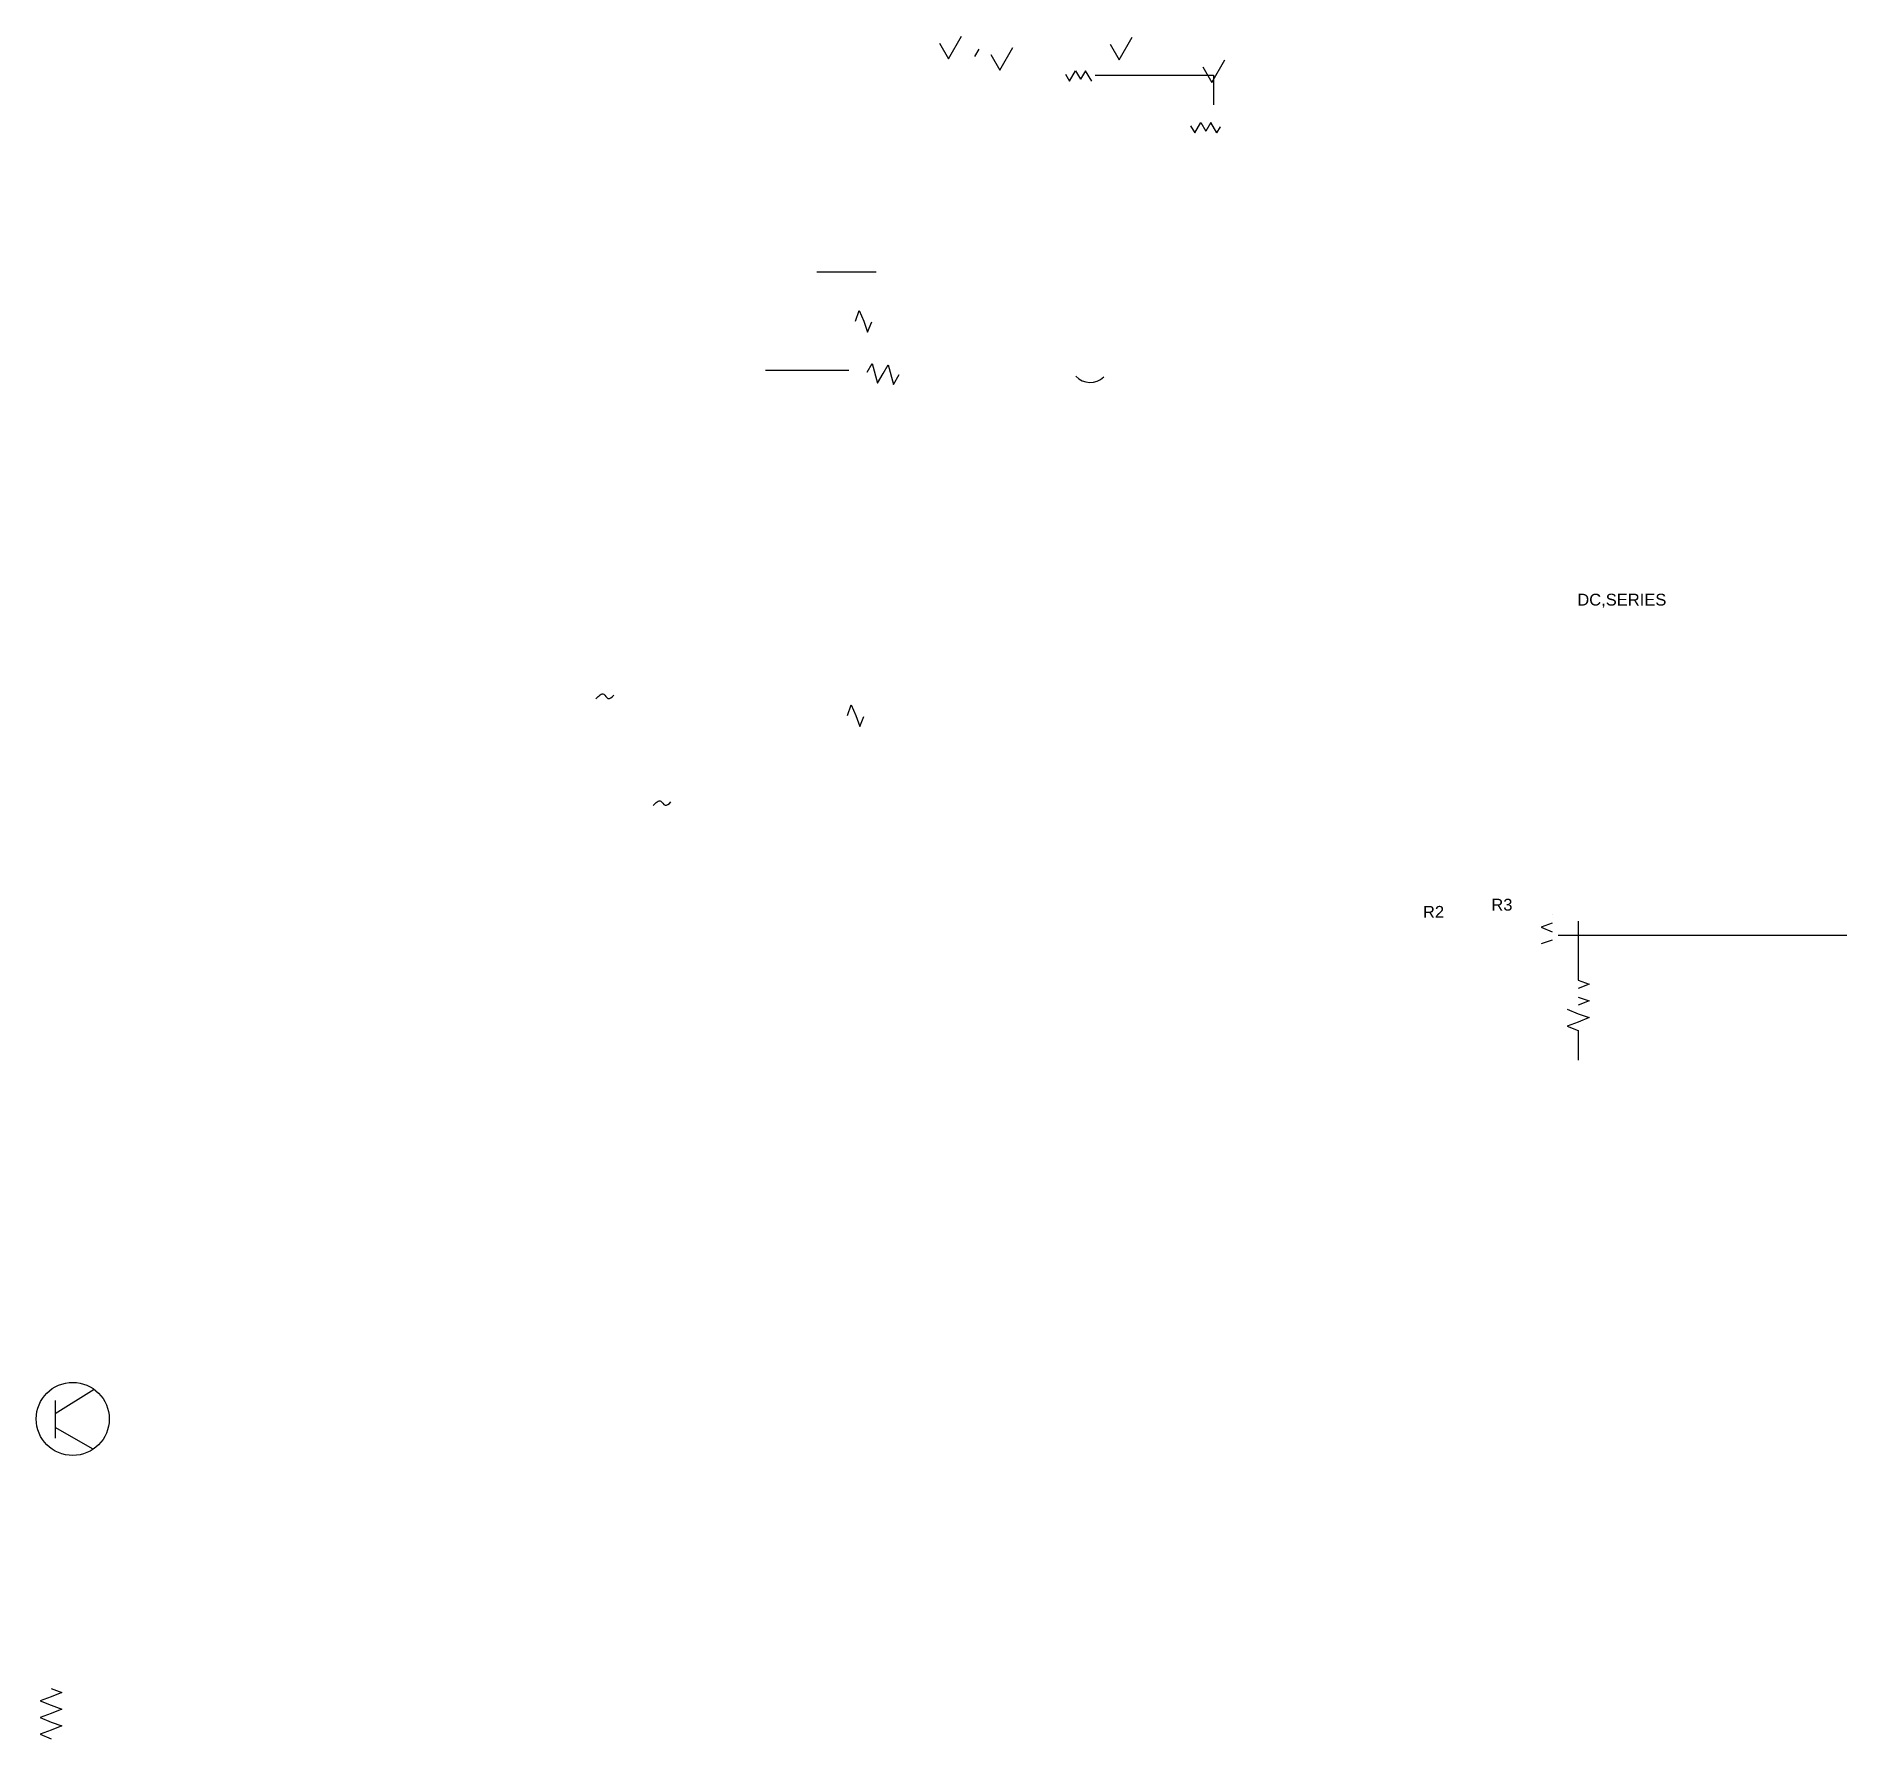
# Model space of a CAD drawing. Header units: inches. Extents: x 2770 to 5577, y 1974 to 3983.
# Drawn here: x 5546.28 to 5576.89, y 3954.62 to 3983.41 of the extents above.
import ezdxf

# ---------------------------------------------------------------- set-up
doc = ezdxf.new("R2010")
doc.units = ezdxf.units.IN
doc.styles.get("Standard").update_dxf_attribs({"font": 'Arial.ttf'})

msp = doc.modelspace()

# ---------------------------------------------------------------- linework, layer by layer
for p, q in [((5561.549, 3983.292), (5561.702, 3983.027)), ((5561.702, 3983.027), (5561.923, 3983.409)), ((5564.589, 3983.008), (5564.809, 3983.39)), ((5562.214, 3983.19), (5562.144, 3983.068)), ((5562.42, 3983.101), (5562.573, 3982.836)), ((5562.573, 3982.836), (5562.794, 3983.218)), ((5564.435, 3983.274), (5564.589, 3983.008)), ((5566.157, 3982.626), (5566.377, 3983.008)), ((5563.68, 3982.768), (5563.75, 3982.646)), ((5563.68, 3982.768), (5563.75, 3982.646)), ((5563.75, 3982.646), (5563.853, 3982.825)), ((5563.853, 3982.825), (5563.938, 3982.68)), ((5564.022, 3982.825), (5563.938, 3982.68)), ((5564.125, 3982.646), (5564.022, 3982.825)), ((5564.185, 3982.749), (5566.185, 3982.749)), ((5566.003, 3982.892), (5566.157, 3982.626)), ((5566.185, 3982.749), (5566.185, 3982.249)), ((5565.796, 3981.895), (5565.866, 3981.773)), ((5565.866, 3981.773), (5565.97, 3981.952)), ((5565.97, 3981.952), (5566.054, 3981.806)), ((5566.138, 3981.952), (5566.054, 3981.806)), ((5566.242, 3981.773), (5566.138, 3981.952)), ((5566.242, 3981.773), (5566.301, 3981.876)), ((5566.301, 3981.876), (5566.301, 3981.876)), ((5560.478, 3979.418), (5559.478, 3979.418)), ((5560.129, 3978.592), (5560.194, 3978.774)), ((5560.194, 3978.774), (5560.27, 3978.592)), ((5560.27, 3978.592), (5560.337, 3978.405)), ((5560.337, 3978.405), (5560.407, 3978.578)), ((5560.327, 3977.727), (5560.412, 3977.874)), ((5560.412, 3977.874), (5560.502, 3977.541)), ((5560.598, 3977.708), (5560.683, 3977.855)), ((5560.683, 3977.855), (5560.772, 3977.522)), ((5558.612, 3977.765), (5559.783, 3977.765)), ((5558.615, 3977.765), (5559.786, 3977.765)), ((5560.502, 3977.541), (5560.598, 3977.708)), ((5560.772, 3977.522), (5560.868, 3977.689)), ((5559.995, 3971.923), (5560.06, 3972.105)), ((5560.06, 3972.105), (5560.135, 3971.923)), ((5560.135, 3971.923), (5560.202, 3971.737)), ((5560.202, 3971.737), (5560.272, 3971.91)), ((5571.909, 3968.412), (5571.723, 3968.345)), ((5571.723, 3968.345), (5571.909, 3968.269)), ((5571.909, 3968.553), (5571.909, 3968.553)), ((5572.351, 3968.449), (5572.351, 3968.449)), ((5572.351, 3968.449), (5572.351, 3967.449)), ((5571.909, 3968.129), (5571.723, 3968.062)), ((5572.013, 3968.211), (5576.89, 3968.211)), ((5572.351, 3967.449), (5572.533, 3967.384)), ((5572.533, 3967.384), (5572.351, 3967.308)), ((5572.351, 3967.165), (5572.533, 3967.1)), ((5572.533, 3967.1), (5572.351, 3967.025)), ((5572.165, 3966.958), (5572.351, 3966.882)), ((5572.351, 3966.882), (5572.533, 3966.817)), ((5572.533, 3966.817), (5572.351, 3966.741)), ((5572.351, 3966.741), (5572.165, 3966.674)), ((5572.165, 3966.674), (5572.351, 3966.598)), ((5572.351, 3966.598), (5572.351, 3966.098)), ((5572.351, 3966.098), (5572.351, 3966.098)), ((5546.601, 3960.124), (5547.258, 3960.535)), ((5546.601, 3960.343), (5546.601, 3959.706)), ((5547.243, 3959.519), (5546.601, 3959.89)), ((5546.533, 3955.475), (5546.715, 3955.41)), ((5546.533, 3955.335), (5546.347, 3955.268)), ((5546.347, 3955.268), (5546.533, 3955.192)), ((5546.715, 3955.41), (5546.533, 3955.335)), ((5546.533, 3955.192), (5546.715, 3955.127)), ((5546.715, 3955.127), (5546.533, 3955.051)), ((5546.533, 3955.051), (5546.347, 3954.984)), ((5546.347, 3954.984), (5546.533, 3954.908)), ((5546.533, 3954.908), (5546.715, 3954.843)), ((5546.715, 3954.843), (5546.533, 3954.768)), ((5546.533, 3954.768), (5546.347, 3954.701)), ((5546.347, 3954.701), (5546.533, 3954.625))]:
    msp.add_line(p, q)
msp.add_circle((5546.898, 3960.032), 0.618)
msp.add_arc((5564.097, 3977.891), 0.336, 223.6694, 313.6694)
for points in [[(5559.786, 3977.765), (5560.018, 3977.765)], [(5555.743, 3972.207), (5555.876, 3972.284), (5555.947, 3972.213), (5556.047, 3972.271)], [(5556.708, 3970.402), (5556.841, 3970.478), (5556.912, 3970.407), (5557.012, 3970.465)]]:
    msp.add_spline(points, degree=3)

# ---------------------------------------------------------------- texts
at = {"char_height": 0.2, "attachment_point": 1}
for s, width, heights, insert in [('\\pxqc;DC,SERIES', 2.61601, [0], (5571.779, 3973.983)), ('R2', 0.31747, [0.201], (5569.725, 3968.705)), ('\\pxqc;R3', 0.51471, [0], (5570.802, 3968.826))]:
    msp.add_mtext_dynamic_manual_height_columns(s, width=width, gutter_width=12.5, heights=heights, dxfattribs=dict(at, insert=insert))

doc.saveas('drawing.dxf')
